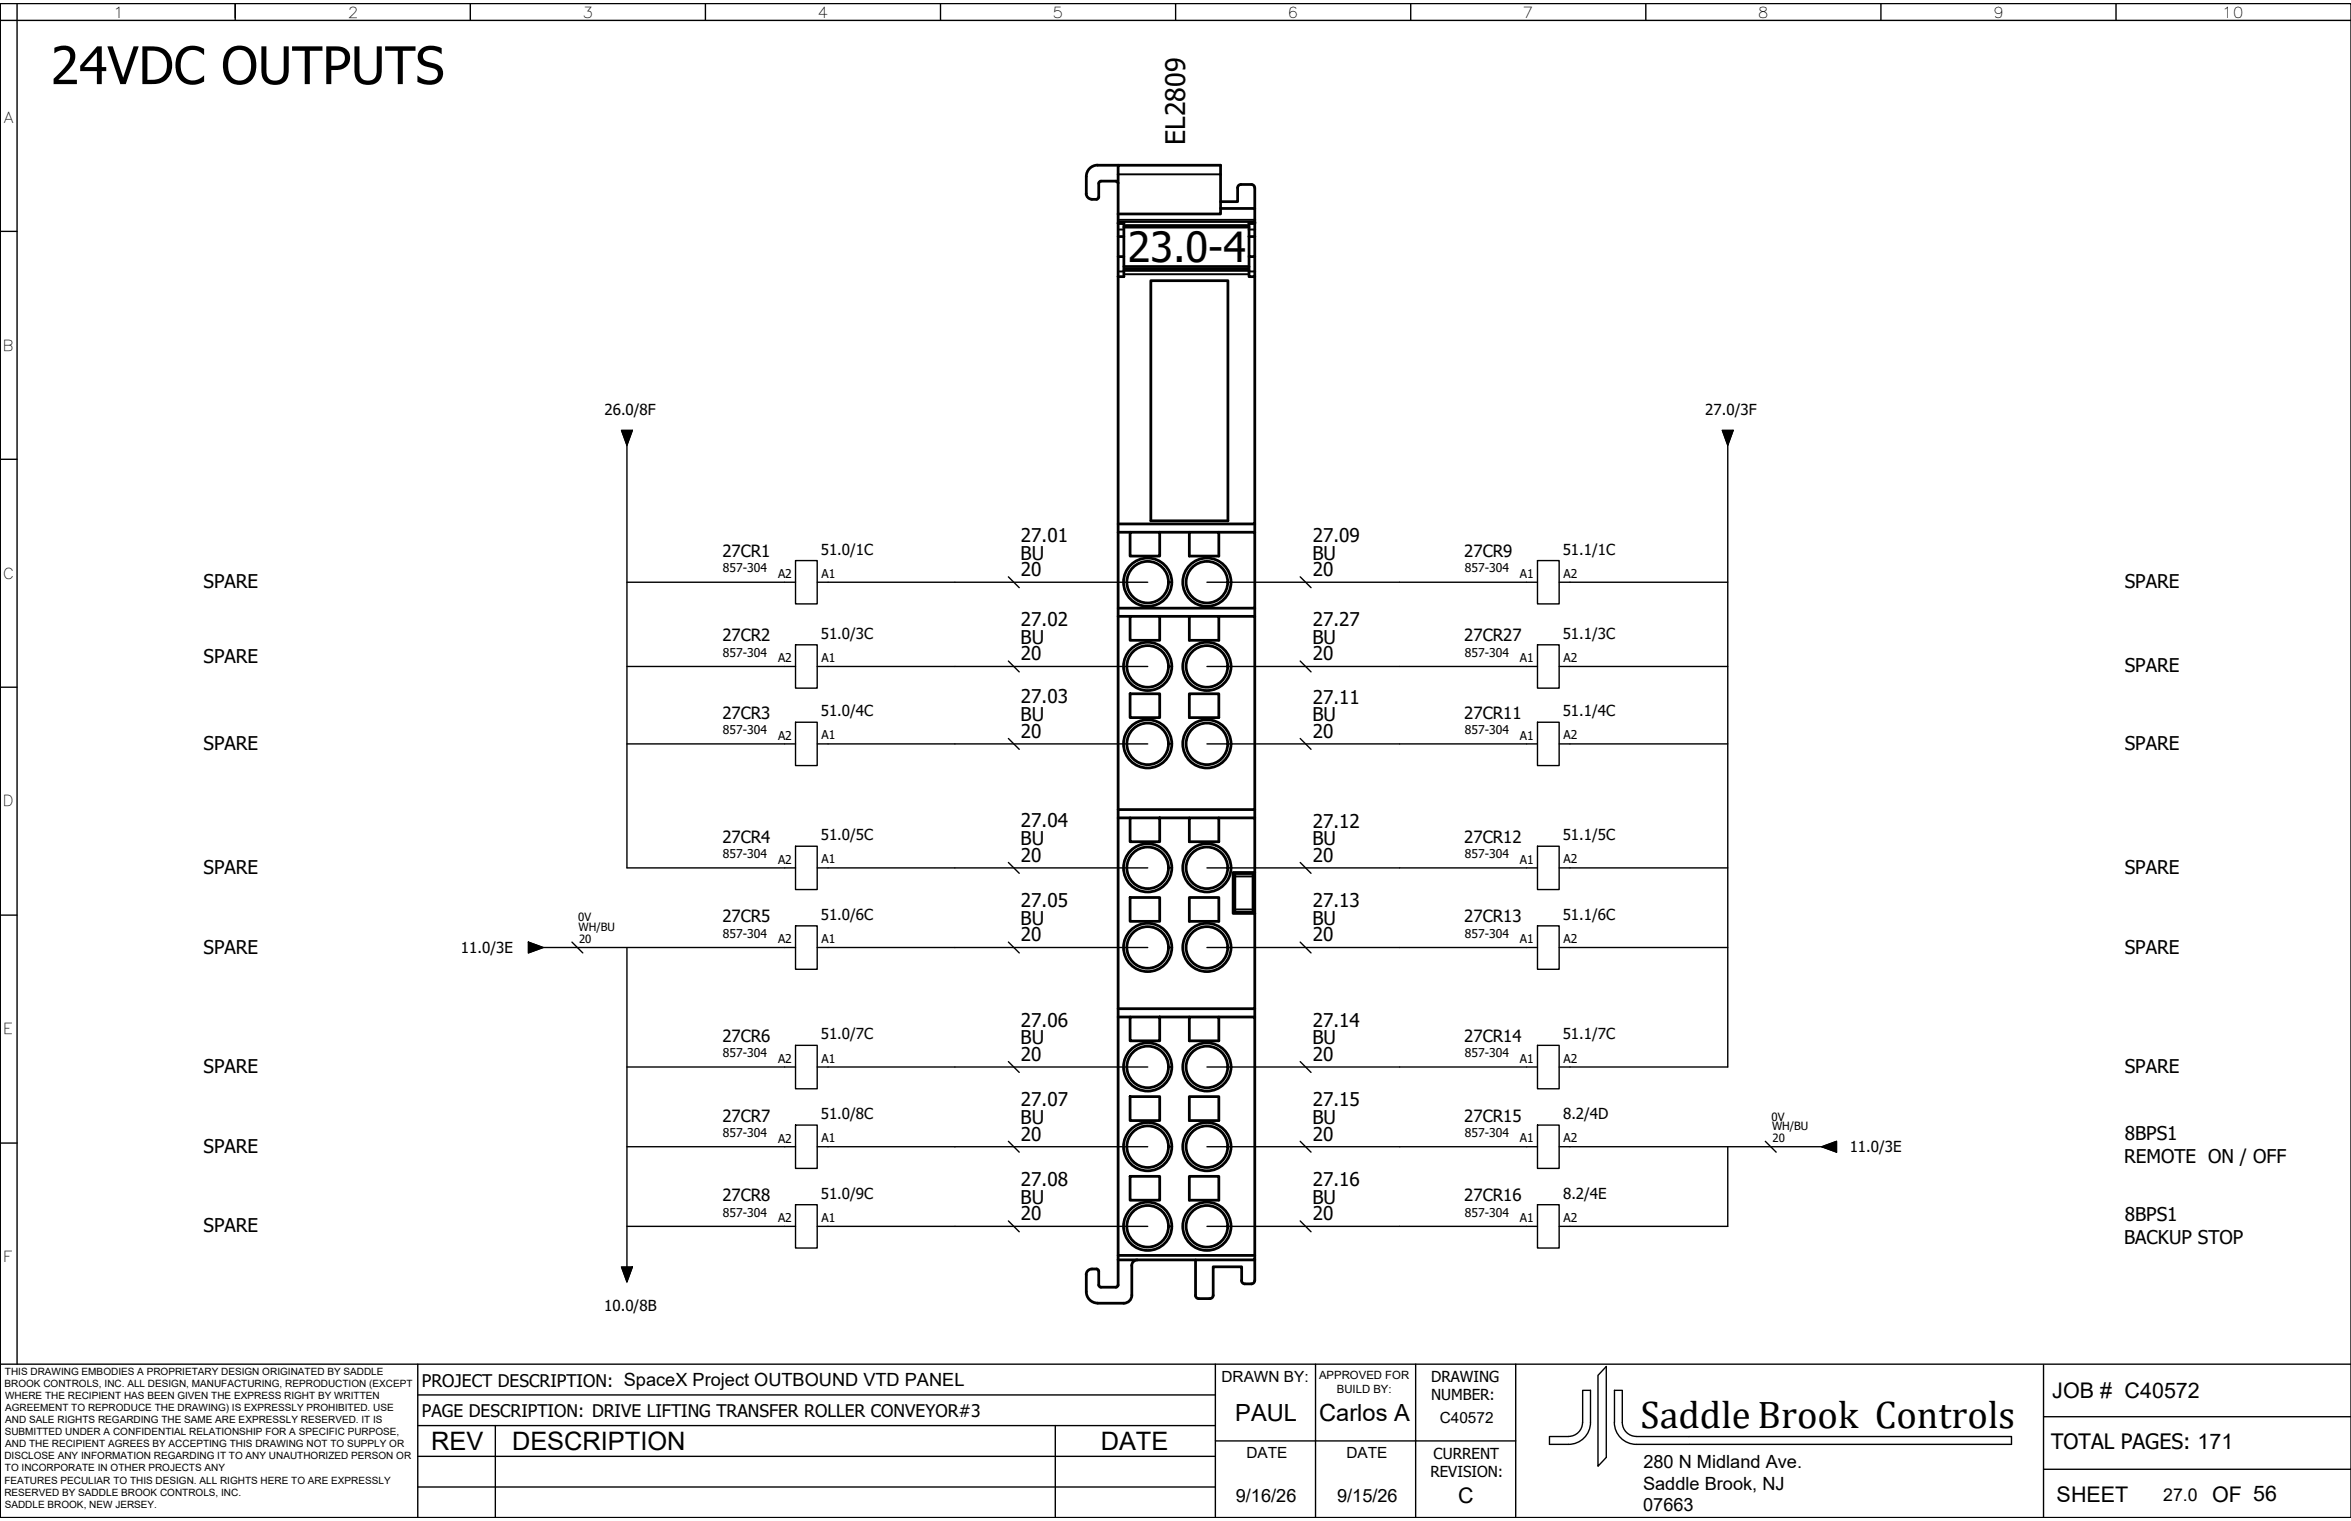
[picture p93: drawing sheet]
<svg xmlns="http://www.w3.org/2000/svg" width="432mm" height="279mm" viewBox="0 0 432 279" stroke-linecap="round" stroke-linejoin="round" font-family="sans-serif">
<defs><g id="words">
<text font-size="9.5" x="9.3" y="15.5">24VDC OUTPUTS</text>
<text font-size="7.6" x="207.1" y="48.2">23.0-4</text>
<text font-size="7.1" x="301.3" y="262.4">Saddle Brook Controls</text>
<text font-size="4.9" x="217.7" y="26.6" transform="rotate(-90 217.7 26.6)">EL2809</text>
<g font-size="4.7">
<text x="79.2" y="266.3">REV</text>
<text x="94" y="266.4">DESCRIPTION</text>
<text x="202.2" y="266.3">DATE</text>
</g>
<g font-size="4.3">
<text x="226.9" y="261.1">PAUL</text>
<text x="242.3" y="261.1">Carlos A</text>
</g>
<g font-size="4">
<text x="376.9" y="256.8">JOB # C40572</text>
<text x="377.7" y="275.9">SHEET</text>
<text x="406.3" y="275.9">OF 56</text>
</g>
<g font-size="3.9">
<text x="376.7" y="266.3">TOTAL PAGES: 171</text>
<text x="267.8" y="276.1">C</text>
</g>
<g font-size="3.5">
<text x="187.5" y="99.5">27.01</text>
<text x="241.1" y="99.5">27.09</text>
<text x="187.5" y="102.8">BU</text>
<text x="187.5" y="105.8">20</text>
<text x="241" y="102.8">BU</text>
<text x="241.1" y="105.8">20</text>
<text x="37.4" y="108.1">SPARE</text>
<text x="390.2" y="108.1">SPARE</text>
<text x="187.5" y="118.3">BU</text>
<text x="187.5" y="115">27.02</text>
<text x="241" y="118.3">BU</text>
<text x="241.1" y="115">27.27</text>
<text x="37.4" y="121.7">SPARE</text>
<text x="187.5" y="121.3">20</text>
<text x="241.1" y="121.3">20</text>
<text x="390.2" y="123.5">SPARE</text>
<text x="187.5" y="129.2">27.03</text>
<text x="241.1" y="129.2">27.11</text>
<text x="37.4" y="137.8">SPARE</text>
<text x="187.5" y="132.5">BU</text>
<text x="187.5" y="135.5">20</text>
<text x="241" y="132.5">BU</text>
<text x="241.1" y="135.5">20</text>
<text x="390.2" y="137.8">SPARE</text>
<text x="187.5" y="155.3">BU</text>
<text x="187.5" y="152">27.04</text>
<text x="241" y="155.3">BU</text>
<text x="241.1" y="152">27.12</text>
<text x="37.4" y="160.5">SPARE</text>
<text x="187.5" y="158.3">20</text>
<text x="241.1" y="158.3">20</text>
<text x="390.2" y="160.5">SPARE</text>
<text x="187.5" y="166.6">27.05</text>
<text x="241.1" y="166.6">27.13</text>
<text x="187.5" y="169.9">BU</text>
<text x="187.5" y="172.9">20</text>
<text x="241" y="169.9">BU</text>
<text x="241.1" y="172.9">20</text>
<text x="37.4" y="175.2">SPARE</text>
<text x="390.2" y="175.2">SPARE</text>
<text x="187.5" y="191.8">BU</text>
<text x="187.5" y="188.6">27.06</text>
<text x="241" y="191.8">BU</text>
<text x="241.1" y="188.6">27.14</text>
<text x="37.4" y="197.1">SPARE</text>
<text x="187.5" y="194.9">20</text>
<text x="241.1" y="194.9">20</text>
<text x="390.2" y="197.1">SPARE</text>
<text x="187.5" y="203.2">27.07</text>
<text x="241.1" y="203.2">27.15</text>
<text x="187.5" y="206.5">BU</text>
<text x="187.5" y="209.5">20</text>
<text x="241" y="206.5">BU</text>
<text x="241.1" y="209.5">20</text>
<text x="390.2" y="209.3">8BPS1</text>
<text x="37.4" y="211.8">SPARE</text>
<text x="390.1" y="213.7">REMOTE ON / OFF</text>
<text x="187.5" y="221.1">BU</text>
<text x="187.5" y="217.8">27.08</text>
<text x="241" y="221.1">BU</text>
<text x="241.1" y="217.8">27.16</text>
<text x="37.4" y="226.4">SPARE</text>
<text x="187.5" y="224.2">20</text>
<text x="241.1" y="224.2">20</text>
<text x="390.2" y="224.3">8BPS1</text>
<text x="390.1" y="228.5">BACKUP STOP</text>
</g>
<g font-size="3.3">
<text x="301.8" y="269.6">280 N Midland Ave.</text>
<text x="227" y="275.9">9/16/26</text>
<text x="245.6" y="275.9">9/15/26</text>
<text x="301.8" y="273.6">Saddle Brook, NJ</text>
<text x="301.8" y="277.6">07663</text>
</g>
<g font-size="3.2">
<text x="77.5" y="254.8">PROJECT DESCRIPTION: SpaceX Project OUTBOUND VTD PANEL</text>
<text x="77.5" y="260.2">PAGE DESCRIPTION: DRIVE LIFTING TRANSFER ROLLER CONVEYOR#3</text>
<text x="397.3" y="275.7">27.0</text>
</g>
<g font-size="3.1">
<text x="132.7" y="102.3">27CR1</text>
<text x="268.9" y="102.3">27CR9</text>
<text x="132.7" y="117.8">27CR2</text>
<text x="268.9" y="117.8">27CR27</text>
<text x="132.7" y="132">27CR3</text>
<text x="268.9" y="132">27CR11</text>
<text x="132.7" y="154.8">27CR4</text>
<text x="268.9" y="154.8">27CR12</text>
<text x="132.7" y="169.4">27CR5</text>
<text x="268.9" y="169.4">27CR13</text>
<text x="132.7" y="191.4">27CR6</text>
<text x="268.9" y="191.4">27CR14</text>
<text x="132.7" y="206">27CR7</text>
<text x="268.9" y="206">27CR15</text>
<text x="132.7" y="220.7">27CR8</text>
<text x="268.9" y="220.7">27CR16</text>
</g>
<g font-size="2.8">
<text x="20.8" y="3.2">1</text>
<text x="63.9" y="3.2">2</text>
<text x="107" y="3.2">3</text>
<text x="150.2" y="3.2">4</text>
<text x="193.3" y="3.2">5</text>
<text x="236.5" y="3.2">6</text>
<text x="279.7" y="3.2">7</text>
<text x="322.9" y="3.2">8</text>
<text x="366" y="3.2">9</text>
<text x="408.1" y="3.2">10</text>
<text x=".7" y="22.5">A</text>
<text x=".5" y="64.4">B</text>
<text x="111" y="76.2">26.0/8F</text>
<text x="313.2" y="76.2">27.0/3F</text>
<text x="150.7" y="101.9">51.0/1C</text>
<text x="287" y="101.9">51.1/1C</text>
<text x=".5" y="106.3">C</text>
<text x="150.7" y="117.4">51.0/3C</text>
<text x="287" y="117.4">51.1/3C</text>
<text x="150.7" y="131.6">51.0/4C</text>
<text x="287" y="131.6">51.1/4C</text>
<text x=".5" y="148.1">D</text>
<text x="150.7" y="154.4">51.0/5C</text>
<text x="287" y="154.4">51.1/5C</text>
<text x="150.7" y="169">51.0/6C</text>
<text x="287" y="169">51.1/6C</text>
<text x="84.7" y="175">11.0/3E</text>
<text x=".6" y="190">E</text>
<text x="150.7" y="190.9">51.0/7C</text>
<text x="287" y="190.9">51.1/7C</text>
<text x="150.7" y="205.6">51.0/8C</text>
<text x="287.1" y="205.6">8.2/4D</text>
<text x="339.7" y="211.6">11.0/3E</text>
<text x="150.7" y="220.2">51.0/9C</text>
<text x="287.1" y="220.2">8.2/4E</text>
<text x=".6" y="231.9">F</text>
<text x="111" y="240.9">10.0/8B</text>
<text x="224.3" y="253.8">DRAWN BY:</text>
<text x="262.8" y="253.9">DRAWING</text>
<text x="262.8" y="257.2">NUMBER:</text>
<text x="264.4" y="261.4">C40572</text>
<text x="228.9" y="267.9">DATE</text>
<text x="247.3" y="267.9">DATE</text>
<text x="263.3" y="267.9">CURRENT</text>
<text x="262.7" y="271.4">REVISION:</text>
</g>
<g font-size="2.2">
<text x="132.8" y="105.2">857-304</text>
<text x="142.9" y="106.2">A2</text>
<text x="150.9" y="106.1">A1</text>
<text x="269" y="105.2">857-304</text>
<text x="279.2" y="106.2">A1</text>
<text x="287.1" y="106.1">A2</text>
<text x="132.8" y="120.6">857-304</text>
<text x="142.9" y="121.7">A2</text>
<text x="150.9" y="121.6">A1</text>
<text x="269" y="120.6">857-304</text>
<text x="279.2" y="121.7">A1</text>
<text x="287.1" y="121.6">A2</text>
<text x="132.8" y="134.8">857-304</text>
<text x="142.9" y="135.9">A2</text>
<text x="150.9" y="135.8">A1</text>
<text x="269" y="134.8">857-304</text>
<text x="279.2" y="135.9">A1</text>
<text x="287.1" y="135.8">A2</text>
<text x="132.8" y="157.6">857-304</text>
<text x="142.9" y="158.7">A2</text>
<text x="150.9" y="158.6">A1</text>
<text x="269" y="157.6">857-304</text>
<text x="279.2" y="158.7">A1</text>
<text x="287.1" y="158.6">A2</text>
<text x="132.8" y="172.3">857-304</text>
<text x="142.9" y="173.3">A2</text>
<text x="150.9" y="173.2">A1</text>
<text x="269" y="172.3">857-304</text>
<text x="279.2" y="173.3">A1</text>
<text x="287.1" y="173.2">A2</text>
<text x="132.8" y="194.2">857-304</text>
<text x="142.9" y="195.3">A2</text>
<text x="150.9" y="195.2">A1</text>
<text x="269" y="194.2">857-304</text>
<text x="279.2" y="195.2">A1</text>
<text x="287.1" y="195.2">A2</text>
<text x="132.8" y="208.9">857-304</text>
<text x="142.9" y="209.9">A2</text>
<text x="150.9" y="209.8">A1</text>
<text x="269" y="208.9">857-304</text>
<text x="279.2" y="209.9">A1</text>
<text x="287.1" y="209.8">A2</text>
<text x="132.8" y="223.5">857-304</text>
<text x="142.9" y="224.5">A2</text>
<text x="150.9" y="224.5">A1</text>
<text x="269" y="223.5">857-304</text>
<text x="279.2" y="224.5">A1</text>
<text x="287.1" y="224.5">A2</text>
</g>
<g font-size="2.1">
<text x="106.2" y="169.3">0V</text>
<text x="106.3" y="171.1">WH/BU</text>
<text x="106.4" y="173.1">20</text>
<text x="325.4" y="205.8">0V</text>
<text x="325.5" y="207.7">WH/BU</text>
<text x="325.5" y="209.7">20</text>
<text x="242.3" y="253.3">APPROVED FOR</text>
<text x="245.5" y="255.8">BUILD BY:</text>
</g>
<g font-size="1.8">
<text x=".8" y="254.8">BROOK CONTROLS, INC. ALL DESIGN, MANUFACTURING, REPRODUCTION (EXCEPT</text>
<text x=".9" y="252.6">THIS DRAWING EMBODIES A PROPRIETARY DESIGN ORIGINATED BY SADDLE</text>
<text x=".9" y="257">WHERE THE RECIPIENT HAS BEEN GIVEN THE EXPRESS RIGHT BY WRITTEN</text>
<text x=".9" y="263.7">SUBMITTED UNDER A CONFIDENTIAL RELATIONSHIP FOR A SPECIFIC PURPOSE,</text>
<text x="1" y="259.2">AGREEMENT TO REPRODUCE THE DRAWING) IS EXPRESSLY PROHIBITED. USE</text>
<text x="1" y="261.4">AND SALE RIGHTS REGARDING THE SAME ARE EXPRESSLY RESERVED. IT IS</text>
<text x=".8" y="268.1">DISCLOSE ANY INFORMATION REGARDING IT TO ANY UNAUTHORIZED PERSON OR</text>
<text x="1" y="265.9">AND THE RECIPIENT AGREES BY ACCEPTING THIS DRAWING NOT TO SUPPLY OR</text>
<text x=".8" y="272.5">FEATURES PECULIAR TO THIS DESIGN. ALL RIGHTS HERE TO ARE EXPRESSLY</text>
<text x=".8" y="274.7">RESERVED BY SADDLE BROOK CONTROLS, INC.</text>
<text x=".9" y="270.3">TO INCORPORATE IN OTHER PROJECTS ANY</text>
<text x=".9" y="276.9">SADDLE BROOK, NEW JERSEY.</text>
</g>
</g></defs>
<!-- layer: WIRES -->
<path d="M0 .7v278.1" fill="none" stroke="#000" stroke-width=".25"/>
<!-- layer: 0 -->
<g fill="none" stroke="#000" stroke-width=".25">
<path d="M0 .7h431.8v278.1h-431.8zM0 3.7h431.8M3.1 .7v249.9M43.2 .7v3M86.4 .7v3M129.6 .7v3M172.7 .7v3M215.9 .7v3M259.1 .7v3M302.3 .7v3M345.5 .7v3M388.6 .7v3"/>
<path d="M0 42.5h3.1M114.2 79.1h1.9l-1 2.7zM316.3 79.1h2l-1 2.7zM0 84.4h3.1M115.1 81.8v77.6h31M317.3 81.8v114.2h-30.9M115.1 107h31M146.1 103h4v7.9h-4zM146.1 118.4h4v8h-4zM150.1 107h60.7M185.2 106l2 2M221.7 107h60.7"/>
<path d="M238.8 106l2 2M282.4 103h4v7.9h-4zM282.4 118.4h4v8h-4zM286.4 107h30.9M0 126.2h3.1M115.1 122.4h31M115.1 136.7h31M146.1 132.7h4v7.9h-4zM150.1 122.4h60.7M150.1 136.7h60.7M185.2 121.4l2 2M185.2 135.7l2 1.9"/>
<path d="M221.7 122.4h60.7M221.7 136.7h60.7M238.8 121.4l2 2M238.8 135.7l2 1.9M282.4 132.7h4v7.9h-4zM286.4 122.4h30.9M286.4 136.7h30.9M146.1 155.4h4v8h-4zM150.1 159.4h60.7M185.2 158.4l2 2M221.7 159.4h60.7M238.8 158.4l2 2"/>
<path d="M282.4 155.4h4v8h-4zM286.4 159.4h30.9M0 168.1h3.1M97 173.1l2.8 1-2.8 .9zM99.8 174.1h46.3M105.1 173.1l1.9 1.9M115.1 174.1v58.6M146.1 170.1h4v8h-4zM150.1 174.1h60.7M185.2 173.1l2 1.9M221.7 174.1h60.7M238.8 173.1l2 1.9"/>
<path d="M282.4 170.1h4v8h-4zM286.4 174.1h30.9M115.1 196h31M146.1 192h4v8h-4zM150.1 196h60.7M185.2 195l2 2M221.7 196h60.7M238.8 195l2 2M282.4 192h4v8h-4zM0 210h3.1M115.1 210.7h31M146.1 206.7h4v7.9h-4z"/>
<path d="M150.1 210.7h60.7M185.2 209.7l2 1.9M221.7 210.7h60.7M238.8 209.7l2 1.9M282.4 206.7h4v7.9h-4zM286.4 210.7h48.2M317.3 210.7v14.6h-30.9M324.2 209.7l2 1.9M334.6 210.7l2.7-1v1.9zM114.2 232.7h1.9l-1 2.8zM115.1 225.3h31M146.1 221.3h4v8h-4z"/>
<path d="M150.1 225.3h60.7M185.2 224.3l2 2M221.7 225.3h60.7M238.8 224.3l2 2M282.4 221.3h4v8h-4zM0 250.6h431.8M76.7 250.6v28.2M76.7 256.2h146.5M223.2 250.6v28.2M241.6 250.6v28.2M260 250.6v28.2M278.4 250.6v28.2"/>
<path d="M295 251v16.7l-1.5 1.6v-16.7zM375.3 250.8v28M76.7 273.2h146.5M76.7 267.5h146.5M76.7 261.9h146.5M91 261.9v16.9M193.8 261.9v16.9M223.2 264.7h55.2M290.7 261.3a2.57 2.57 0 0 1-2.6 2.6h-3.5M290.7 261.3v-5.9h1.4v5.9a4 4 0 0 1-4 4h-3.5v-1.4M296.5 261.3a4 4 0 0 0 4 4h68.9v-1.4h-68.9a2.61 2.61 0 0 1-2.5-2.6v-5.9h-1.5v5.9M375.3 269.9h56.5"/>
<path d="M375.3 260.2h56.5"/>
</g>
<!-- layer: Sichtbar (ISO) -->
<g fill="none" stroke="#000" stroke-width=".51">
<path d="M204.9 33.3l.4 .2 .1 .2M205.4 30.4h18.8v8.9h-18.8zM205.4 39.3v11.5M205.4 30.4l-3.8-.1a2.08 2.08 0 0 0-2.1 2.1v3.1a1.08 1.08 0 0 0 1.1 1.1h.8l.3-.2 .1-2.7 .2-.4h3M224.2 38.3h6.3v5.2M224.2 37h3.1v-2.5a.6 .6 0 0 1 .6-.6h1.9a.6 .6 0 0 1 .6 .6l.1 3.8M205.4 50.8v180.6M205.4 47.1h1M205.4 43.5h1M206.4 41h-1h1v9.8h-1M206.4 49h23M206.4 49.7h23"/>
<path d="M206.4 41.7h23M211.4 51.6h14.1v44.1h-14.1zM229.4 41h1.1zM229.4 43.5v3.6h1.1v-3.6M229.4 47.1v3.7h1.1v-3.7M229.4 43.5h1.1M229.4 41v2.5M230.5 50.8v45.4h-25.1M205.4 97.8h2.2M207.6 97.8h5.4v4.4h-5.4zM213 97.8h5.4M218.4 97.8h5.5v4.4h-5.5z"/>
<path d="M223.9 97.8h6.6v13.9h-25.1M230.5 96.2v1.6M205.4 113.2h2.2M207.6 113.2h5.4v4.4h-5.4zM213 113.2h5.4M218.4 113.2h5.5v4.4h-5.5zM223.9 113.2h6.6v35.5h-25.1M230.5 111.7v1.5M207.6 127.4h5.4v4.4h-5.4zM218.4 127.4h5.5v4.4h-5.5zM205.4 150.2h2.2M207.6 150.2h5.4v4.4h-5.4z"/>
<path d="M213 150.2h5.4M218.4 150.2h5.5v4.4h-5.5zM223.9 150.2h6.6v10.1M230.5 148.7v1.5M207.6 164.9h5.4v4.3h-5.4zM218.4 164.9h5.5v4.3h-5.5zM226.5 160.3h4v7.5h-4zM226.8 160.5h3.3v7.1h-3.3zM230.5 167.8v17.5h-25.1M205.4 186.8h2.2M207.6 186.8h5.4v4.4h-5.4zM213 186.8h5.4"/>
<path d="M218.4 186.8h5.5v4.4h-5.5zM223.9 186.8h6.6v43.8h-25.1M230.5 185.3v1.5M207.6 201.4h5.4v4.4h-5.4zM207.6 216.1h5.4v4.4h-5.4zM218.4 216.1h5.5v4.4h-5.5zM218.4 201.4h5.5v4.4h-5.5zM205 236.5l-3-.1-.2-.3v-2.6l-.2-.3a1.52 1.52 0 0 0-2.1 .6v3.5a2.08 2.08 0 0 0 2.1 2.1M205.4 231.4v4.6l-.2 .4-.3 .1M208.9 231.4a1.02 1.02 0 0 0-1 1.1v5.4a1.47 1.47 0 0 1-1.5 1.5h-4.8M219.6 231.4v6.5a.6 .6 0 0 0 .6 .6h2a.6 .6 0 0 0 .6-.5v-5.3h5.2v2.5M228 235.2a.6 .6 0 0 0 .6 .6"/>
<path d="M230.5 230.6v.8h-25.1M230.5 231.4l-.1 3.8a.6 .6 0 0 1-.6 .6h-1.2"/>
<circle cx="210.8" cy="106.9" r="4.4"/>
<circle cx="210.8" cy="106.9" r="3.8"/>
<circle cx="221.7" cy="106.9" r="4.4"/>
<circle cx="221.7" cy="106.9" r="3.8"/>
<circle cx="210.8" cy="122.4" r="4.4"/>
<circle cx="210.8" cy="136.6" r="4.4"/>
<circle cx="210.8" cy="122.4" r="3.8"/>
<circle cx="210.8" cy="136.6" r="3.8"/>
<circle cx="221.7" cy="122.4" r="4.4"/>
<circle cx="221.7" cy="136.6" r="4.4"/>
<circle cx="221.7" cy="136.6" r="3.8"/>
<circle cx="221.7" cy="122.4" r="3.8"/>
<circle cx="210.8" cy="159.4" r="4.4"/>
<circle cx="210.8" cy="159.4" r="3.8"/>
<circle cx="221.7" cy="159.4" r="4.4"/>
<circle cx="221.7" cy="159.4" r="3.8"/>
<circle cx="210.8" cy="174" r="4.4"/>
<circle cx="210.8" cy="174" r="3.8"/>
<circle cx="221.7" cy="174" r="4.4"/>
<circle cx="221.7" cy="174" r="3.8"/>
<circle cx="210.8" cy="196" r="4.4"/>
<circle cx="210.8" cy="196" r="3.8"/>
<circle cx="221.7" cy="196" r="4.4"/>
<circle cx="221.7" cy="196" r="3.8"/>
<circle cx="210.8" cy="210.6" r="4.4"/>
<circle cx="210.8" cy="210.6" r="3.8"/>
<circle cx="221.7" cy="210.6" r="4.4"/>
<circle cx="221.7" cy="210.6" r="3.8"/>
<circle cx="210.8" cy="225.3" r="4.4"/>
<circle cx="210.8" cy="225.3" r="3.8"/>
<circle cx="221.7" cy="225.3" r="4.4"/>
<circle cx="221.7" cy="225.3" r="3.8"/>
</g>
<!-- layer: Sichtbar schmal (ISO) -->
<g fill="none" stroke="#000" stroke-width=".36">
<path d="M205.4 32h18.8M205.4 40.8h25.1M205.4 40.4h25.1M205.4 49.9h1M205.4 42.2h1M206.4 50.4h23M206.4 49.4h23M206.4 41.5h23M206.4 41.4h23M229.4 49.9h1.1M229.4 42.2h1.1M226.8 161h3.3"/>
<path d="M226.8 167.1h3.3"/>
</g>
<!-- layer: Sichtbar (ISO) -->
<circle cx="230.5" cy="41" r=".25" fill="#000"/>
<!-- layer: 0 -->
<path d="M114.2 79.1h1.9l-1 2.7zM316.3 79.1h2l-1 2.7zM97 173.1l2.8 1-2.8 .9zM334.6 210.7l2.7-1v1.9zM114.2 232.7h1.9l-1 2.8z" fill="#000" stroke="#000" stroke-width=".18"/>
<use href="#words"/>
</svg>
